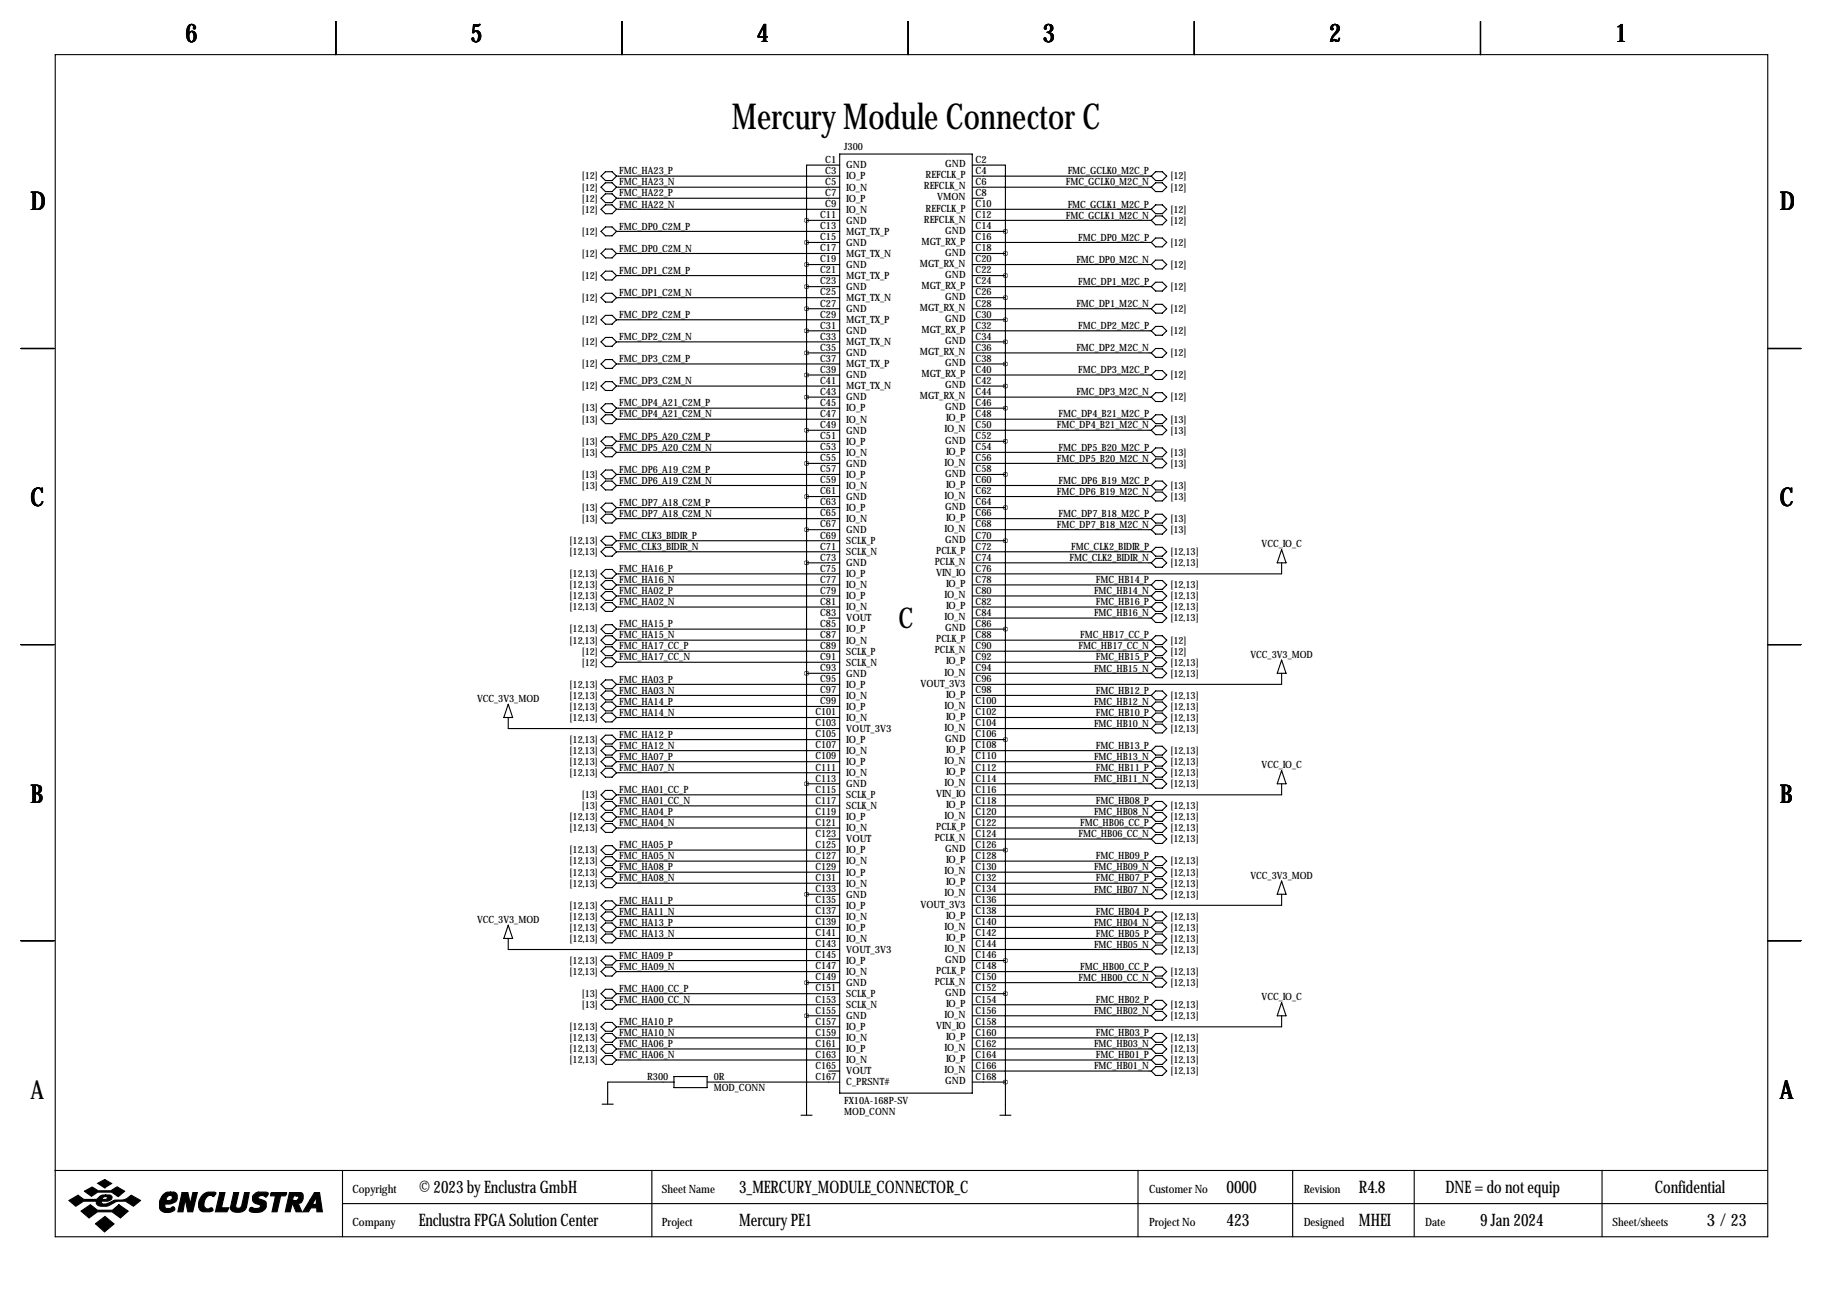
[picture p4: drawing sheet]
<svg xmlns="http://www.w3.org/2000/svg" width="419mm" height="297mm" viewBox="0 0 419 297" stroke-linecap="round" stroke-linejoin="round" font-family="sans-serif">
<defs><g id="words">
<text font-size="8.2" x="168.2" y="29.6">Mercury Module Connector C</text>
<text font-size="6.6" x="206.6" y="144.3">C</text>
<g font-size="5.9">
<text x="42.7" y="9.8">6</text>
<text x="108.2" y="9.8">5</text>
<text x="174" y="9.8">4</text>
<text x="239.8" y="9.8">3</text>
<text x="305.6" y="9.8">2</text>
<text x="371.3" y="9.8">1</text>
<text x="7" y="48.4">D</text>
<text x="409.2" y="48.4">D</text>
<text x="7" y="116.4">C</text>
<text x="409.2" y="116.4">C</text>
<text x="7" y="184.5">B</text>
<text x="409.2" y="184.5">B</text>
<text x="7" y="252.6">A</text>
<text x="409.2" y="252.6">A</text>
</g>
<g font-size="4">
<text x="96.3" y="274.2">© 2023 by Enclustra GmbH</text>
<text x="169.9" y="274.2">3_MERCURY_MODULE_CONNECTOR_C</text>
<text x="281.9" y="274.2">0000</text>
<text x="312.4" y="274.2">R4.8</text>
<text x="332.3" y="274.2">DNE = do not equip</text>
<text x="380.4" y="274.2">Confidential</text>
<text x="96.3" y="281.8">Enclustra FPGA Solution Center</text>
<text x="169.9" y="281.8">Mercury PE1</text>
<text x="281.9" y="281.8">423</text>
<text x="312.4" y="281.8">MHEI</text>
<text x="340.3" y="281.8">9 Jan 2024</text>
<text x="392.4" y="281.8">3 /23</text>
</g>
<g font-size="2.6">
<text x="81" y="274.2">Copyright</text>
<text x="152.1" y="274.2">Sheet Name</text>
<text x="264.2" y="274.2">Customer No</text>
<text x="299.7" y="274.2">Revision</text>
<text x="81" y="281.8">Company</text>
<text x="152.1" y="281.8">Project</text>
<text x="264.2" y="281.8">Project No</text>
<text x="299.7" y="281.8">Designed</text>
<text x="327.7" y="281.8">Date</text>
<text x="370.7" y="281.8">Sheet/sheets</text>
</g>
<g font-size="2.3">
<text x="194.1" y="34.4">J300</text>
<text x="133.8" y="41.3">[12]</text>
<text x="142.3" y="40.1">FMC_HA23_P</text>
<text x="189.7" y="37.5">C1</text>
<text x="189.7" y="40">C3</text>
<text x="194.6" y="38.7">GND</text>
<text x="194.6" y="41.3">IO_P</text>
<text x="212.8" y="41">REFCLK_P</text>
<text x="217.3" y="38.5">GND</text>
<text x="224.3" y="37.5">C2</text>
<text x="224.3" y="40">C4</text>
<text x="245.5" y="40.1">FMC_GCLK0_M2C_P</text>
<text x="269.1" y="41.3">[12]</text>
<text x="133.8" y="46.3">[12]</text>
<text x="133.8" y="43.8">[12]</text>
<text x="142.3" y="45.2">FMC_HA22_P</text>
<text x="142.3" y="47.7">FMC_HA22_N</text>
<text x="142.3" y="42.6">FMC_HA23_N</text>
<text x="189.7" y="42.5">C5</text>
<text x="189.7" y="45.1">C7</text>
<text x="189.7" y="47.6">C9</text>
<text x="194.6" y="43.8">IO_N</text>
<text x="194.6" y="46.3">IO_P</text>
<text x="212.4" y="43.5">REFCLK_N</text>
<text x="215.4" y="46.1">VMON</text>
<text x="224.3" y="42.5">C6</text>
<text x="224.3" y="45.1">C8</text>
<text x="224.3" y="47.6">C10</text>
<text x="245.1" y="42.6">FMC_GCLK0_M2C_N</text>
<text x="245.5" y="47.7">FMC_GCLK1_M2C_P</text>
<text x="269.1" y="43.8">[12]</text>
<text x="133.8" y="54">[12]</text>
<text x="133.8" y="48.9">[12]</text>
<text x="142.3" y="52.8">FMC_DP0_C2M_P</text>
<text x="188.6" y="50.2">C11</text>
<text x="188.6" y="52.7">C13</text>
<text x="194.6" y="48.9">IO_N</text>
<text x="194.6" y="51.4">GND</text>
<text x="194.6" y="54">MGT_TX_P</text>
<text x="212.4" y="51.2">REFCLK_N</text>
<text x="212.8" y="48.6">REFCLK_P</text>
<text x="217.3" y="53.7">GND</text>
<text x="224.3" y="50.2">C12</text>
<text x="224.3" y="52.7">C14</text>
<text x="245.1" y="50.3">FMC_GCLK1_M2C_N</text>
<text x="269.1" y="48.9">[12]</text>
<text x="269.1" y="51.4">[12]</text>
<text x="133.8" y="59">[12]</text>
<text x="142.3" y="57.9">FMC_DP0_C2M_N</text>
<text x="188.6" y="55.2">C15</text>
<text x="188.6" y="57.8">C17</text>
<text x="194.6" y="56.5">GND</text>
<text x="194.6" y="59">MGT_TX_N</text>
<text x="211.8" y="56.2">MGT_RX_P</text>
<text x="217.3" y="58.8">GND</text>
<text x="224.3" y="55.2">C16</text>
<text x="224.3" y="57.8">C18</text>
<text x="247.9" y="55.3">FMC_DP0_M2C_P</text>
<text x="269.1" y="56.5">[12]</text>
<text x="133.8" y="64.1">[12]</text>
<text x="142.3" y="63">FMC_DP1_C2M_P</text>
<text x="188.6" y="60.3">C19</text>
<text x="188.6" y="62.9">C21</text>
<text x="188.6" y="65.4">C23</text>
<text x="194.6" y="61.6">GND</text>
<text x="194.6" y="64.1">MGT_TX_P</text>
<text x="211.5" y="61.3">MGT_RX_N</text>
<text x="217.3" y="63.9">GND</text>
<text x="224.3" y="60.3">C20</text>
<text x="224.3" y="62.9">C22</text>
<text x="224.3" y="65.4">C24</text>
<text x="247.4" y="60.4">FMC_DP0_M2C_N</text>
<text x="247.9" y="65.5">FMC_DP1_M2C_P</text>
<text x="269.1" y="61.6">[12]</text>
<text x="133.8" y="69.2">[12]</text>
<text x="142.3" y="68">FMC_DP1_C2M_N</text>
<text x="188.6" y="67.9">C25</text>
<text x="188.6" y="70.5">C27</text>
<text x="194.6" y="66.7">GND</text>
<text x="194.6" y="69.2">MGT_TX_N</text>
<text x="194.6" y="71.7">GND</text>
<text x="211.5" y="71.5">MGT_RX_N</text>
<text x="211.8" y="66.4">MGT_RX_P</text>
<text x="217.3" y="68.9">GND</text>
<text x="224.3" y="67.9">C26</text>
<text x="224.3" y="70.5">C28</text>
<text x="247.4" y="70.6">FMC_DP1_M2C_N</text>
<text x="269.1" y="71.7">[12]</text>
<text x="269.1" y="66.7">[12]</text>
<text x="133.8" y="74.3">[12]</text>
<text x="142.3" y="73.1">FMC_DP2_C2M_P</text>
<text x="188.6" y="73">C29</text>
<text x="188.6" y="75.6">C31</text>
<text x="194.6" y="74.3">MGT_TX_P</text>
<text x="194.6" y="76.8">GND</text>
<text x="211.8" y="76.6">MGT_RX_P</text>
<text x="217.3" y="74">GND</text>
<text x="224.3" y="73">C30</text>
<text x="224.3" y="75.6">C32</text>
<text x="247.9" y="75.7">FMC_DP2_M2C_P</text>
<text x="269.1" y="76.8">[12]</text>
<text x="133.8" y="79.4">[12]</text>
<text x="142.3" y="78.2">FMC_DP2_C2M_N</text>
<text x="142.3" y="83.3">FMC_DP3_C2M_P</text>
<text x="188.6" y="78.1">C33</text>
<text x="188.6" y="80.6">C35</text>
<text x="188.6" y="83.2">C37</text>
<text x="194.6" y="79.4">MGT_TX_N</text>
<text x="194.6" y="81.9">GND</text>
<text x="211.5" y="81.6">MGT_RX_N</text>
<text x="217.3" y="79.1">GND</text>
<text x="224.3" y="78.1">C34</text>
<text x="224.3" y="80.6">C36</text>
<text x="224.3" y="83.2">C38</text>
<text x="247.4" y="80.7">FMC_DP2_M2C_N</text>
<text x="269.1" y="81.9">[12]</text>
<text x="133.8" y="84.4">[12]</text>
<text x="133.8" y="89.5">[12]</text>
<text x="142.3" y="88.4">FMC_DP3_C2M_N</text>
<text x="188.6" y="85.7">C39</text>
<text x="188.6" y="88.3">C41</text>
<text x="194.6" y="84.4">MGT_TX_P</text>
<text x="194.6" y="87">GND</text>
<text x="194.6" y="89.5">MGT_TX_N</text>
<text x="211.8" y="86.7">MGT_RX_P</text>
<text x="217.3" y="84.2">GND</text>
<text x="217.3" y="89.3">GND</text>
<text x="224.3" y="85.7">C40</text>
<text x="224.3" y="88.3">C42</text>
<text x="247.9" y="85.8">FMC_DP3_M2C_P</text>
<text x="269.1" y="87">[12]</text>
<text x="133.8" y="94.6">[13]</text>
<text x="142.3" y="93.4">FMC_DP4_A21_C2M_P</text>
<text x="142.3" y="96">FMC_DP4_A21_C2M_N</text>
<text x="188.6" y="90.8">C43</text>
<text x="188.6" y="93.3">C45</text>
<text x="188.6" y="95.9">C47</text>
<text x="194.6" y="92.1">GND</text>
<text x="194.6" y="94.6">IO_P</text>
<text x="211.5" y="91.8">MGT_RX_N</text>
<text x="217.3" y="94.3">GND</text>
<text x="224.3" y="90.8">C44</text>
<text x="224.3" y="93.3">C46</text>
<text x="224.3" y="95.9">C48</text>
<text x="243.4" y="96">FMC_DP4_B21_M2C_P</text>
<text x="247.4" y="90.9">FMC_DP3_M2C_N</text>
<text x="269.1" y="92.1">[12]</text>
<text x="133.8" y="97.1">[13]</text>
<text x="142.3" y="101.1">FMC_DP5_A20_C2M_P</text>
<text x="188.6" y="98.4">C49</text>
<text x="188.6" y="101">C51</text>
<text x="194.6" y="97.1">IO_N</text>
<text x="194.6" y="99.7">GND</text>
<text x="217.2" y="99.4">IO_N</text>
<text x="217.3" y="102">GND</text>
<text x="217.5" y="96.9">IO_P</text>
<text x="224.3" y="98.4">C50</text>
<text x="224.3" y="101">C52</text>
<text x="243" y="98.5">FMC_DP4_B21_M2C_N</text>
<text x="269.1" y="97.1">[13]</text>
<text x="269.1" y="99.7">[13]</text>
<text x="133.8" y="102.2">[13]</text>
<text x="133.8" y="104.8">[13]</text>
<text x="142.3" y="103.6">FMC_DP5_A20_C2M_N</text>
<text x="188.6" y="103.5">C53</text>
<text x="188.6" y="106">C55</text>
<text x="194.6" y="102.2">IO_P</text>
<text x="194.6" y="104.8">IO_N</text>
<text x="194.6" y="107.3">GND</text>
<text x="217.2" y="107">IO_N</text>
<text x="217.5" y="104.5">IO_P</text>
<text x="224.3" y="103.5">C54</text>
<text x="224.3" y="106">C56</text>
<text x="243" y="106.1">FMC_DP5_B20_M2C_N</text>
<text x="243.4" y="103.6">FMC_DP5_B20_M2C_P</text>
<text x="269.1" y="104.8">[13]</text>
<text x="269.1" y="107.3">[13]</text>
<text x="133.8" y="109.8">[13]</text>
<text x="133.8" y="112.4">[13]</text>
<text x="142.3" y="108.7">FMC_DP6_A19_C2M_P</text>
<text x="142.3" y="111.2">FMC_DP6_A19_C2M_N</text>
<text x="188.6" y="108.6">C57</text>
<text x="188.6" y="111.1">C59</text>
<text x="188.6" y="113.7">C61</text>
<text x="194.6" y="109.8">IO_P</text>
<text x="194.6" y="112.4">IO_N</text>
<text x="217.3" y="109.6">GND</text>
<text x="217.5" y="112.1">IO_P</text>
<text x="224.3" y="108.6">C58</text>
<text x="224.3" y="111.1">C60</text>
<text x="224.3" y="113.7">C62</text>
<text x="243" y="113.8">FMC_DP6_B19_M2C_N</text>
<text x="243.4" y="111.2">FMC_DP6_B19_M2C_P</text>
<text x="269.1" y="112.4">[13]</text>
<text x="133.8" y="117.5">[13]</text>
<text x="142.3" y="116.3">FMC_DP7_A18_C2M_P</text>
<text x="142.3" y="118.8">FMC_DP7_A18_C2M_N</text>
<text x="188.6" y="116.2">C63</text>
<text x="188.6" y="118.7">C65</text>
<text x="194.6" y="114.9">GND</text>
<text x="194.6" y="117.5">IO_P</text>
<text x="217.2" y="114.7">IO_N</text>
<text x="217.3" y="117.2">GND</text>
<text x="217.5" y="119.7">IO_P</text>
<text x="224.3" y="116.2">C64</text>
<text x="224.3" y="118.7">C66</text>
<text x="243.4" y="118.8">FMC_DP7_B18_M2C_P</text>
<text x="269.1" y="114.9">[13]</text>
<text x="131" y="125.1">[12,13]</text>
<text x="133.8" y="120">[13]</text>
<text x="142.3" y="123.9">FMC_CLK3_BIDIR_P</text>
<text x="188.6" y="121.3">C67</text>
<text x="188.6" y="123.8">C69</text>
<text x="194.6" y="120">IO_N</text>
<text x="194.6" y="122.5">GND</text>
<text x="194.6" y="125.1">SCLK_P</text>
<text x="217.2" y="122.3">IO_N</text>
<text x="217.3" y="124.8">GND</text>
<text x="224.3" y="121.3">C68</text>
<text x="224.3" y="123.8">C70</text>
<text x="243" y="121.4">FMC_DP7_B18_M2C_N</text>
<text x="269.1" y="120">[13]</text>
<text x="269.1" y="122.5">[13]</text>
<text x="290" y="125.8">VCC_IO_C</text>
<text x="131" y="127.6">[12,13]</text>
<text x="142.3" y="126.5">FMC_CLK3_BIDIR_N</text>
<text x="142.3" y="131.5">FMC_HA16_P</text>
<text x="188.6" y="126.4">C71</text>
<text x="188.6" y="128.9">C73</text>
<text x="188.6" y="131.4">C75</text>
<text x="194.6" y="127.6">SCLK_N</text>
<text x="194.6" y="130.2">GND</text>
<text x="214.9" y="129.9">PCLK_N</text>
<text x="215.2" y="127.4">PCLK_P</text>
<text x="224.3" y="126.4">C72</text>
<text x="224.3" y="128.9">C74</text>
<text x="224.3" y="131.4">C76</text>
<text x="245.9" y="129">FMC_CLK2_BIDIR_N</text>
<text x="246.3" y="126.5">FMC_CLK2_BIDIR_P</text>
<text x="269.1" y="127.6">[12,13]</text>
<text x="269.1" y="130.2">[12,13]</text>
<text x="131" y="132.7">[12,13]</text>
<text x="131" y="135.2">[12,13]</text>
<text x="131" y="137.8">[12,13]</text>
<text x="142.3" y="134.1">FMC_HA16_N</text>
<text x="142.3" y="136.6">FMC_HA02_P</text>
<text x="188.6" y="134">C77</text>
<text x="188.6" y="136.5">C79</text>
<text x="194.6" y="132.7">IO_P</text>
<text x="194.6" y="135.2">IO_N</text>
<text x="194.6" y="137.8">IO_P</text>
<text x="215.2" y="132.4">VIN_IO</text>
<text x="217.2" y="137.5">IO_N</text>
<text x="217.5" y="135">IO_P</text>
<text x="224.3" y="134">C78</text>
<text x="224.3" y="136.5">C80</text>
<text x="251.5" y="136.6">FMC_HB14_N</text>
<text x="251.9" y="134.1">FMC_HB14_P</text>
<text x="269.1" y="135.2">[12,13]</text>
<text x="269.1" y="137.8">[12,13]</text>
<text x="131" y="140.3">[12,13]</text>
<text x="142.3" y="139.2">FMC_HA02_N</text>
<text x="188.6" y="139.1">C81</text>
<text x="188.6" y="141.6">C83</text>
<text x="194.6" y="140.3">IO_N</text>
<text x="194.6" y="142.9">VOUT</text>
<text x="217.2" y="142.6">IO_N</text>
<text x="217.5" y="140.1">IO_P</text>
<text x="224.3" y="139.1">C82</text>
<text x="224.3" y="141.6">C84</text>
<text x="251.5" y="141.7">FMC_HB16_N</text>
<text x="251.9" y="139.2">FMC_HB16_P</text>
<text x="269.1" y="140.3">[12,13]</text>
<text x="269.1" y="142.9">[12,13]</text>
<text x="131" y="145.4">[12,13]</text>
<text x="131" y="147.9">[12,13]</text>
<text x="142.3" y="144.2">FMC_HA15_P</text>
<text x="142.3" y="146.8">FMC_HA15_N</text>
<text x="142.3" y="149.3">FMC_HA17_CC_P</text>
<text x="188.6" y="144.1">C85</text>
<text x="188.6" y="146.7">C87</text>
<text x="188.6" y="149.2">C89</text>
<text x="194.6" y="145.4">IO_P</text>
<text x="194.6" y="147.9">IO_N</text>
<text x="215.2" y="147.7">PCLK_P</text>
<text x="217.3" y="145.1">GND</text>
<text x="224.3" y="144.1">C86</text>
<text x="224.3" y="146.7">C88</text>
<text x="224.3" y="149.2">C90</text>
<text x="248" y="149.3">FMC_HB17_CC_N</text>
<text x="248.4" y="146.8">FMC_HB17_CC_P</text>
<text x="269.1" y="147.9">[12]</text>
<text x="133.8" y="150.5">[12]</text>
<text x="133.8" y="153">[12]</text>
<text x="142.3" y="151.9">FMC_HA17_CC_N</text>
<text x="188.6" y="151.8">C91</text>
<text x="188.6" y="154.3">C93</text>
<text x="194.6" y="150.5">SCLK_P</text>
<text x="194.6" y="153">SCLK_N</text>
<text x="194.6" y="155.6">GND</text>
<text x="214.9" y="150.2">PCLK_N</text>
<text x="217.2" y="155.3">IO_N</text>
<text x="217.5" y="152.8">IO_P</text>
<text x="224.3" y="151.8">C92</text>
<text x="224.3" y="154.3">C94</text>
<text x="251.5" y="154.4">FMC_HB15_N</text>
<text x="251.9" y="151.9">FMC_HB15_P</text>
<text x="269.1" y="153">[12,13]</text>
<text x="269.1" y="155.6">[12,13]</text>
<text x="269.1" y="150.5">[12]</text>
<text x="287.5" y="151.2">VCC_3V3_MOD</text>
<text x="109.7" y="161.4">VCC_3V3_MOD</text>
<text x="131" y="158.1">[12,13]</text>
<text x="131" y="160.6">[12,13]</text>
<text x="142.3" y="156.9">FMC_HA03_P</text>
<text x="142.3" y="159.5">FMC_HA03_N</text>
<text x="188.6" y="156.8">C95</text>
<text x="188.6" y="159.4">C97</text>
<text x="188.6" y="161.9">C99</text>
<text x="194.6" y="158.1">IO_P</text>
<text x="194.6" y="160.6">IO_N</text>
<text x="211.6" y="157.8">VOUT_3V3</text>
<text x="217.5" y="160.4">IO_P</text>
<text x="224.3" y="156.8">C96</text>
<text x="224.3" y="159.4">C98</text>
<text x="224.3" y="161.9">C100</text>
<text x="251.9" y="159.5">FMC_HB12_P</text>
<text x="269.1" y="160.6">[12,13]</text>
<text x="131" y="163.2">[12,13]</text>
<text x="131" y="165.7">[12,13]</text>
<text x="142.3" y="162">FMC_HA14_P</text>
<text x="142.3" y="164.6">FMC_HA14_N</text>
<text x="187.5" y="164.5">C101</text>
<text x="187.5" y="167">C103</text>
<text x="194.6" y="163.2">IO_P</text>
<text x="194.6" y="165.7">IO_N</text>
<text x="217.2" y="162.9">IO_N</text>
<text x="217.5" y="165.5">IO_P</text>
<text x="224.3" y="164.5">C102</text>
<text x="224.3" y="167">C104</text>
<text x="251.5" y="162">FMC_HB12_N</text>
<text x="251.5" y="167.1">FMC_HB10_N</text>
<text x="251.9" y="164.6">FMC_HB10_P</text>
<text x="269.1" y="163.2">[12,13]</text>
<text x="269.1" y="165.7">[12,13]</text>
<text x="131" y="170.8">[12,13]</text>
<text x="131" y="173.3">[12,13]</text>
<text x="142.3" y="169.6">FMC_HA12_P</text>
<text x="142.3" y="172.2">FMC_HA12_N</text>
<text x="187.5" y="169.5">C105</text>
<text x="187.5" y="172.1">C107</text>
<text x="194.6" y="168.3">VOUT_3V3</text>
<text x="194.6" y="170.8">IO_P</text>
<text x="194.6" y="173.3">IO_N</text>
<text x="217.2" y="168">IO_N</text>
<text x="217.3" y="170.5">GND</text>
<text x="217.5" y="173.1">IO_P</text>
<text x="224.3" y="169.5">C106</text>
<text x="224.3" y="172.1">C108</text>
<text x="251.9" y="172.2">FMC_HB13_P</text>
<text x="269.1" y="173.3">[12,13]</text>
<text x="269.1" y="168.3">[12,13]</text>
<text x="131" y="175.9">[12,13]</text>
<text x="131" y="178.4">[12,13]</text>
<text x="142.3" y="174.7">FMC_HA07_P</text>
<text x="142.3" y="177.3">FMC_HA07_N</text>
<text x="187.5" y="174.6">C109</text>
<text x="187.5" y="177.2">C111</text>
<text x="187.5" y="179.7">C113</text>
<text x="194.6" y="175.9">IO_P</text>
<text x="194.6" y="178.4">IO_N</text>
<text x="217.2" y="175.6">IO_N</text>
<text x="217.5" y="178.2">IO_P</text>
<text x="224.3" y="174.6">C110</text>
<text x="224.3" y="177.2">C112</text>
<text x="224.3" y="179.7">C114</text>
<text x="251.5" y="174.7">FMC_HB13_N</text>
<text x="251.5" y="179.8">FMC_HB11_N</text>
<text x="251.9" y="177.3">FMC_HB11_P</text>
<text x="269.1" y="175.9">[12,13]</text>
<text x="269.1" y="178.4">[12,13]</text>
<text x="290" y="176.6">VCC_IO_C</text>
<text x="133.8" y="183.5">[13]</text>
<text x="142.3" y="182.3">FMC_HA01_CC_P</text>
<text x="142.3" y="184.9">FMC_HA01_CC_N</text>
<text x="187.5" y="182.2">C115</text>
<text x="187.5" y="184.8">C117</text>
<text x="194.6" y="181">GND</text>
<text x="194.6" y="183.5">SCLK_P</text>
<text x="215.2" y="183.2">VIN_IO</text>
<text x="217.2" y="180.7">IO_N</text>
<text x="217.5" y="185.8">IO_P</text>
<text x="224.3" y="182.2">C116</text>
<text x="224.3" y="184.8">C118</text>
<text x="251.9" y="184.9">FMC_HB08_P</text>
<text x="269.1" y="181">[12,13]</text>
<text x="131" y="188.6">[12,13]</text>
<text x="131" y="191.1">[12,13]</text>
<text x="133.8" y="186">[13]</text>
<text x="142.3" y="187.4">FMC_HA04_P</text>
<text x="142.3" y="190">FMC_HA04_N</text>
<text x="187.5" y="187.3">C119</text>
<text x="187.5" y="189.9">C121</text>
<text x="194.6" y="186">SCLK_N</text>
<text x="194.6" y="188.6">IO_P</text>
<text x="194.6" y="191.1">IO_N</text>
<text x="215.2" y="190.9">PCLK_P</text>
<text x="217.2" y="188.3">IO_N</text>
<text x="224.3" y="187.3">C120</text>
<text x="224.3" y="189.9">C122</text>
<text x="248.4" y="190">FMC_HB06_CC_P</text>
<text x="251.5" y="187.4">FMC_HB08_N</text>
<text x="269.1" y="191.1">[12,13]</text>
<text x="269.1" y="186">[12,13]</text>
<text x="269.1" y="188.6">[12,13]</text>
<text x="131" y="196.2">[12,13]</text>
<text x="142.3" y="195">FMC_HA05_P</text>
<text x="142.3" y="197.6">FMC_HA05_N</text>
<text x="187.5" y="192.4">C123</text>
<text x="187.5" y="194.9">C125</text>
<text x="187.5" y="197.5">C127</text>
<text x="194.6" y="193.7">VOUT</text>
<text x="194.6" y="196.2">IO_P</text>
<text x="214.9" y="193.4">PCLK_N</text>
<text x="217.3" y="195.9">GND</text>
<text x="224.3" y="192.4">C124</text>
<text x="224.3" y="194.9">C126</text>
<text x="224.3" y="197.5">C128</text>
<text x="248" y="192.5">FMC_HB06_CC_N</text>
<text x="251.9" y="197.6">FMC_HB09_P</text>
<text x="269.1" y="193.7">[12,13]</text>
<text x="131" y="201.3">[12,13]</text>
<text x="131" y="203.8">[12,13]</text>
<text x="131" y="198.7">[12,13]</text>
<text x="142.3" y="200.1">FMC_HA08_P</text>
<text x="142.3" y="202.7">FMC_HA08_N</text>
<text x="187.5" y="200">C129</text>
<text x="187.5" y="202.6">C131</text>
<text x="194.6" y="198.7">IO_N</text>
<text x="194.6" y="201.3">IO_P</text>
<text x="194.6" y="203.8">IO_N</text>
<text x="217.2" y="201">IO_N</text>
<text x="217.5" y="198.5">IO_P</text>
<text x="217.5" y="203.6">IO_P</text>
<text x="224.3" y="200">C130</text>
<text x="224.3" y="202.6">C132</text>
<text x="251.5" y="200.1">FMC_HB09_N</text>
<text x="251.9" y="202.7">FMC_HB07_P</text>
<text x="269.1" y="198.7">[12,13]</text>
<text x="269.1" y="201.3">[12,13]</text>
<text x="269.1" y="203.8">[12,13]</text>
<text x="287.5" y="202">VCC_3V3_MOD</text>
<text x="131" y="208.9">[12,13]</text>
<text x="142.3" y="207.7">FMC_HA11_P</text>
<text x="187.5" y="205.1">C133</text>
<text x="187.5" y="207.6">C135</text>
<text x="194.6" y="206.4">GND</text>
<text x="194.6" y="208.9">IO_P</text>
<text x="211.6" y="208.6">VOUT_3V3</text>
<text x="217.2" y="206.1">IO_N</text>
<text x="224.3" y="205.1">C134</text>
<text x="224.3" y="207.6">C136</text>
<text x="251.5" y="205.2">FMC_HB07_N</text>
<text x="269.1" y="206.4">[12,13]</text>
<text x="109.7" y="212.2">VCC_3V3_MOD</text>
<text x="131" y="214">[12,13]</text>
<text x="131" y="211.4">[12,13]</text>
<text x="142.3" y="212.8">FMC_HA13_P</text>
<text x="142.3" y="215.4">FMC_HA13_N</text>
<text x="142.3" y="210.3">FMC_HA11_N</text>
<text x="187.5" y="210.2">C137</text>
<text x="187.5" y="212.7">C139</text>
<text x="187.5" y="215.3">C141</text>
<text x="194.6" y="211.4">IO_N</text>
<text x="194.6" y="214">IO_P</text>
<text x="217.2" y="213.7">IO_N</text>
<text x="217.5" y="211.2">IO_P</text>
<text x="224.3" y="210.2">C138</text>
<text x="224.3" y="212.7">C140</text>
<text x="224.3" y="215.3">C142</text>
<text x="251.5" y="212.8">FMC_HB04_N</text>
<text x="251.9" y="215.4">FMC_HB05_P</text>
<text x="251.9" y="210.3">FMC_HB04_P</text>
<text x="269.1" y="211.4">[12,13]</text>
<text x="269.1" y="214">[12,13]</text>
<text x="131" y="216.5">[12,13]</text>
<text x="131" y="221.6">[12,13]</text>
<text x="142.3" y="220.4">FMC_HA09_P</text>
<text x="187.5" y="217.8">C143</text>
<text x="187.5" y="220.3">C145</text>
<text x="194.6" y="216.5">IO_N</text>
<text x="194.6" y="219.1">VOUT_3V3</text>
<text x="194.6" y="221.6">IO_P</text>
<text x="217.2" y="218.8">IO_N</text>
<text x="217.3" y="221.3">GND</text>
<text x="217.5" y="216.3">IO_P</text>
<text x="224.3" y="217.8">C144</text>
<text x="224.3" y="220.3">C146</text>
<text x="251.5" y="217.9">FMC_HB05_N</text>
<text x="269.1" y="216.5">[12,13]</text>
<text x="269.1" y="219.1">[12,13]</text>
<text x="131" y="224.1">[12,13]</text>
<text x="142.3" y="223">FMC_HA09_N</text>
<text x="187.5" y="222.9">C147</text>
<text x="187.5" y="225.4">C149</text>
<text x="187.5" y="228">C151</text>
<text x="194.6" y="224.1">IO_N</text>
<text x="194.6" y="226.7">GND</text>
<text x="214.9" y="226.4">PCLK_N</text>
<text x="215.2" y="223.9">PCLK_P</text>
<text x="224.3" y="222.9">C148</text>
<text x="224.3" y="225.4">C150</text>
<text x="224.3" y="228">C152</text>
<text x="248" y="225.5">FMC_HB00_CC_N</text>
<text x="248.4" y="223">FMC_HB00_CC_P</text>
<text x="269.1" y="224.1">[12,13]</text>
<text x="269.1" y="226.7">[12,13]</text>
<text x="133.8" y="229.2">[13]</text>
<text x="133.8" y="231.8">[13]</text>
<text x="142.3" y="228.1">FMC_HA00_CC_P</text>
<text x="142.3" y="230.6">FMC_HA00_CC_N</text>
<text x="187.5" y="230.5">C153</text>
<text x="187.5" y="233">C155</text>
<text x="194.6" y="229.2">SCLK_P</text>
<text x="194.6" y="231.8">SCLK_N</text>
<text x="217.3" y="229">GND</text>
<text x="217.5" y="231.5">IO_P</text>
<text x="224.3" y="230.5">C154</text>
<text x="224.3" y="233">C156</text>
<text x="251.5" y="233.1">FMC_HB02_N</text>
<text x="251.9" y="230.6">FMC_HB02_P</text>
<text x="269.1" y="231.8">[12,13]</text>
<text x="290" y="230">VCC_IO_C</text>
<text x="131" y="236.8">[12,13]</text>
<text x="131" y="239.4">[12,13]</text>
<text x="142.3" y="235.7">FMC_HA10_P</text>
<text x="142.3" y="238.2">FMC_HA10_N</text>
<text x="187.5" y="235.6">C157</text>
<text x="187.5" y="238.1">C159</text>
<text x="194.6" y="234.3">GND</text>
<text x="194.6" y="236.8">IO_P</text>
<text x="194.6" y="239.4">IO_N</text>
<text x="215.2" y="236.6">VIN_IO</text>
<text x="217.2" y="234">IO_N</text>
<text x="217.5" y="239.1">IO_P</text>
<text x="224.3" y="235.6">C158</text>
<text x="224.3" y="238.1">C160</text>
<text x="251.9" y="238.2">FMC_HB03_P</text>
<text x="269.1" y="239.4">[12,13]</text>
<text x="269.1" y="234.3">[12,13]</text>
<text x="131" y="241.9">[12,13]</text>
<text x="131" y="244.5">[12,13]</text>
<text x="142.3" y="240.8">FMC_HA06_P</text>
<text x="142.3" y="243.3">FMC_HA06_N</text>
<text x="187.5" y="240.7">C161</text>
<text x="187.5" y="243.2">C163</text>
<text x="187.5" y="245.7">C165</text>
<text x="194.6" y="241.9">IO_P</text>
<text x="194.6" y="244.5">IO_N</text>
<text x="217.2" y="241.7">IO_N</text>
<text x="217.5" y="244.2">IO_P</text>
<text x="224.3" y="240.7">C162</text>
<text x="224.3" y="243.2">C164</text>
<text x="224.3" y="245.7">C166</text>
<text x="251.5" y="240.8">FMC_HB03_N</text>
<text x="251.5" y="245.8">FMC_HB01_N</text>
<text x="251.9" y="243.3">FMC_HB01_P</text>
<text x="269.1" y="241.9">[12,13]</text>
<text x="269.1" y="244.5">[12,13]</text>
<text x="148.8" y="248.3">R300</text>
<text x="164.1" y="248.3">0R</text>
<text x="164.1" y="250.8">MOD_CONN</text>
<text x="187.5" y="248.3">C167</text>
<text x="194.6" y="247">VOUT</text>
<text x="194.6" y="249.5">C_PRSNT#</text>
<text x="217.2" y="246.7">IO_N</text>
<text x="217.3" y="249.3">GND</text>
<text x="224.3" y="248.3">C168</text>
<text x="269.1" y="247">[12,13]</text>
<text x="194.1" y="253.9">FX10A-168P-SV</text>
<text x="194.1" y="256.4">MOD_CONN</text>
</g>
</g></defs>
<g fill="none" stroke="#000" stroke-width=".25">
<path d="M12.7 12.6h393.7v271.7h-393.7zM77.2 4.9v7.7M143 4.9v7.7M208.8 4.9v7.7M274.6 4.9v7.7M340.4 4.9v7.7M193 38h-7.6v12.7M193 35.4h30.5v215.9h-30.5zM223.5 38h7.6v15.2M265.7 39.5h1.5l1 1-1 1h-1.5l-1-1zM138.2 53.2l1-1h1.5l1 1-1 1h-1.5zM138.2 58.3l1-1h1.5l1 1-1 1h-1.5z"/>
<path d="M138.2 40.5l1-1h1.5l1 1-1 1h-1.5zM138.2 43l1-1h1.5l1 1-1 1.1h-1.5zM138.2 48.1l1-1h1.5l1 1-1 1h-1.5zM138.2 45.6l1-1h1.5l1 1-1 1h-1.5zM141.7 40.5h51.3M141.7 43h51.3M141.7 45.6h51.3M141.7 48.1h51.3M141.7 53.2h51.3M141.7 58.3h51.3M185.4 50.7h7.6M185.4 55.7h7.6"/>
<path d="M185.4 50.7v205.7M223.5 40.5h41.2M223.5 43h41.2M223.5 45.6h2.6M223.5 48.1h41.2M223.5 50.7h41.2M223.5 53.2h7.6M223.5 55.7h41.2M223.5 58.3h7.6M231.1 53.2v203.2M265.7 42h1.5l1 1-1 1.1h-1.5l-1-1.1zM265.7 47.1h1.5l1 1-1 1h-1.5l-1-1z"/>
<path d="M265.7 49.6h1.5l1 1.1-1 1h-1.5l-1-1zM265.7 59.8h1.5l1 1-1 1h-1.5l-1-1zM265.7 54.7h1.5l1 1-1 1.1h-1.5l-1-1.1zM138.2 63.4l1-1.1h1.5l1 1.1-1 1h-1.5zM138.2 73.5l1-1h1.5l1 1-1 1h-1.5zM138.2 78.6l1-1h1.5l1 1-1 1h-1.5zM139.2 67.4h1.5l1 1-1 1.1h-1.5l-1-1.1zM141.7 63.4h51.3M141.7 68.4h51.3M141.7 73.5h51.3M141.7 78.6h51.3M185.4 60.8h7.6"/>
<path d="M185.4 65.9h7.6M185.4 71h7.6M185.4 76.1h7.6M223.5 60.8h41.2M223.5 63.4h7.6M223.5 65.9h41.2M223.5 68.4h7.6M223.5 71h41.2M223.5 73.5h7.6M223.5 76.1h41.2M223.5 78.6h7.6M265.7 75h1.5l1 1.1-1 1h-1.5l-1-1z"/>
<path d="M265.7 70h1.5l1 1-1 1h-1.5l-1-1zM265.7 64.9h1.5l1 1-1 1h-1.5l-1-1zM4.8 80.1h7.6M138.2 83.7l1-1h1.5l1 1-1 1h-1.5zM138.2 88.8l1-1.1h1.5l1 1.1-1 1h-1.5zM138.2 93.8l1-1h1.5l1 1-1 1.1h-1.5zM138.2 96.4l1-1h1.5l1 1-1 1h-1.5zM141.7 83.7h51.3M141.7 88.8h51.3M141.7 93.8h51.3M141.7 96.4h51.3M185.4 81.1h7.6"/>
<path d="M185.4 86.2h7.6M185.4 91.3h7.6M185.4 98.9h7.6M223.5 81.1h41.2M223.5 83.7h7.6M223.5 86.2h41.2M223.5 88.8h7.6M223.5 91.3h41.2M223.5 93.8h7.6M223.5 96.4h41.2M223.5 98.9h41.2M264.7 81.1l1-1h1.5l1 1-1 1.1h-1.5z"/>
<path d="M264.7 96.4l1-1h1.5l1 1-1 1h-1.5zM265.7 97.9h1.5l1 1-1 1h-1.5l-1-1zM265.7 90.3h1.5l1 1-1 1h-1.5l-1-1zM265.7 85.2h1.5l1 1-1 1h-1.5l-1-1zM406.4 80.1h7.6M138.2 101.5l1-1.1h1.5l1 1.1-1 1h-1.5zM138.2 109.1l1-1h1.5l1 1-1 1h-1.5zM138.2 111.6l1-1h1.5l1 1-1 1h-1.5zM138.2 116.7l1-1h1.5l1 1-1 1h-1.5zM138.2 119.2l1-1h1.5l1 1-1 1.1h-1.5zM139.2 103h1.5l1 1-1 1h-1.5l-1-1zM141.7 101.5h51.3"/>
<path d="M141.7 104h51.3M141.7 109.1h51.3M141.7 111.6h51.3M141.7 116.7h51.3M141.7 119.2h51.3M185.4 106.5h7.6M185.4 114.2h7.6M223.5 101.5h7.6M223.5 104h41.2M223.5 106.5h41.2M223.5 109.1h7.6M223.5 111.6h41.2"/>
<path d="M223.5 114.2h41.2M223.5 116.7h7.6M223.5 119.2h41.2M264.7 111.6l1-1h1.5l1 1-1 1h-1.5zM264.7 119.2l1-1h1.5l1 1-1 1.1h-1.5zM265.7 103h1.5l1 1-1 1h-1.5l-1-1zM265.7 105.5h1.5l1 1-1 1.1h-1.5l-1-1.1zM265.7 113.1h1.5l1 1.1-1 1h-1.5l-1-1zM138.2 124.3l1-1h1.5l1 1-1 1h-1.5zM138.2 126.9l1-1.1h1.5l1 1.1-1 1h-1.5zM138.2 131.9l1-1h1.5l1 1-1 1.1h-1.5zM138.2 134.5l1-1h1.5l1 1-1 1h-1.5z"/>
<path d="M138.2 137l1-1h1.5l1 1-1 1h-1.5zM138.2 139.6l1-1.1h1.5l1 1.1-1 1h-1.5zM141.7 124.3h51.3M141.7 126.9h51.3M141.7 131.9h51.3M141.7 134.5h51.3M141.7 137h51.3M141.7 139.6h51.3M185.4 121.8h7.6M185.4 129.4h7.6M223.5 121.8h41.2M223.5 124.3h7.6"/>
<path d="M223.5 126.9h41.2M223.5 129.4h41.2M223.5 134.5h41.2M223.5 137h41.2M223.5 139.6h41.2M264.7 126.9l1-1.1h1.5l1 1.1-1 1h-1.5zM264.7 134.5l1-1h1.5l1 1-1 1h-1.5zM264.7 137l1-1h1.5l1 1-1 1h-1.5zM264.7 139.6l1-1.1h1.5l1 1.1-1 1h-1.5zM264.7 129.4l1-1h1.5l1 1-1 1h-1.5zM265.7 120.8h1.5l1 1-1 1h-1.5l-1-1zM294.6 126.4l1.1 3h-2.1z"/>
<path d="M294.6 129.4v2.5h-71.1M4.8 148.2h7.6M138.2 147.2l1-1h1.5l1 1-1 1h-1.5zM138.2 144.6l1-1h1.5l1 1-1 1.1h-1.5zM138.2 149.7l1-1h1.5l1 1-1 1h-1.5zM138.2 152.3l1-1.1h1.5l1 1.1-1 1h-1.5zM138.2 157.3l1-1h1.5l1 1-1 1.1h-1.5zM138.2 159.9l1-1h1.5l1 1-1 1h-1.5zM141.7 144.6h51.3M141.7 147.2h51.3M141.7 149.7h51.3M141.7 152.3h51.3"/>
<path d="M141.7 157.3h51.3M141.7 159.9h51.3M185.4 154.8h7.6M190.5 142.1h2.5M223.5 142.1h41.2M223.5 144.6h7.6M223.5 147.2h41.2M223.5 149.7h41.2M223.5 152.3h41.2M223.5 154.8h41.2M223.5 159.9h41.2M264.7 149.7l1-1h1.5l1 1-1 1h-1.5z"/>
<path d="M264.7 152.3l1-1.1h1.5l1 1.1-1 1h-1.5zM264.7 159.9l1-1h1.5l1 1-1 1h-1.5zM264.7 142.1l1-1h1.5l1 1-1 1h-1.5zM264.7 154.8l1-1h1.5l1 1-1 1h-1.5zM265.7 146.2h1.5l1 1-1 1h-1.5l-1-1zM294.6 151.8l1.1 3h-2.1zM294.6 154.8v2.5h-71.1M406.4 148.2h7.6M116.8 161.9l1.1 3.1h-2.1zM116.8 165v2.5h76.2M138.2 162.4l1-1h1.5l1 1-1 1h-1.5zM138.2 165l1-1.1h1.5l1 1.1-1 1h-1.5z"/>
<path d="M138.2 170l1-1h1.5l1 1-1 1.1h-1.5zM138.2 172.6l1-1h1.5l1 1-1 1h-1.5zM138.2 175.1l1-1h1.5l1 1-1 1h-1.5zM138.2 177.7l1-1.1h1.5l1 1.1-1 1h-1.5zM141.7 162.4h51.3M141.7 165h51.3M141.7 170h51.3M141.7 172.6h51.3M141.7 175.1h51.3M141.7 177.7h51.3M223.5 162.4h41.2M223.5 165h41.2"/>
<path d="M223.5 167.5h41.2M223.5 170h7.6M223.5 172.6h41.2M223.5 175.1h41.2M223.5 177.7h41.2M264.7 162.4l1-1h1.5l1 1-1 1h-1.5zM264.7 165l1-1.1h1.5l1 1.1-1 1h-1.5zM264.7 172.6l1-1h1.5l1 1-1 1h-1.5zM264.7 175.1l1-1h1.5l1 1-1 1h-1.5zM264.7 177.7l1-1.1h1.5l1 1.1-1 1h-1.5zM264.7 167.5l1-1h1.5l1 1-1 1h-1.5zM294.6 177.2l1.1 3h-2.1z"/>
<path d="M138.2 185.3l1-1h1.5l1 1-1 1h-1.5zM138.2 195.4l1-1h1.5l1 1-1 1.1h-1.5zM138.2 198l1-1h1.5l1 1-1 1h-1.5zM138.2 187.8l1-1h1.5l1 1-1 1h-1.5zM138.2 190.4l1-1.1h1.5l1 1.1-1 1h-1.5zM139.2 181.7h1.5l1 1-1 1.1h-1.5l-1-1.1zM141.7 182.7h51.3M141.7 185.3h51.3M141.7 187.8h51.3M141.7 190.4h51.3M141.7 195.4h51.3M141.7 198h51.3"/>
<path d="M185.4 180.2h7.6M190.5 192.9h2.5M223.5 180.2h41.2M223.5 185.3h41.2M223.5 187.8h41.2M223.5 190.4h41.2M223.5 192.9h41.2M223.5 195.4h7.6M223.5 198h41.2M264.7 185.3l1-1h1.5l1 1-1 1h-1.5zM264.7 198l1-1h1.5l1 1-1 1h-1.5zM264.7 187.8l1-1h1.5l1 1-1 1h-1.5z"/>
<path d="M264.7 190.4l1-1.1h1.5l1 1.1-1 1h-1.5zM264.7 180.2l1-1h1.5l1 1-1 1h-1.5zM264.7 192.9l1-1h1.5l1 1-1 1h-1.5zM294.6 180.2v2.5h-71.1M4.8 216.3h7.6M116.8 212.7l1.1 3.1h-2.1zM116.8 215.8v2.5h76.2M138.2 213.2l1-1h1.5l1 1-1 1h-1.5zM138.2 215.8l1-1.1h1.5l1 1.1-1 1h-1.5zM138.2 208.1l1-1h1.5l1 1-1 1.1h-1.5zM138.2 210.7l1-1h1.5l1 1-1 1h-1.5zM138.2 200.5l1-1h1.5l1 1-1 1h-1.5z"/>
<path d="M138.2 203.1l1-1.1h1.5l1 1.1-1 1h-1.5zM141.7 200.5h51.3M141.7 203.1h51.3M141.7 208.1h51.3M141.7 210.7h51.3M141.7 213.2h51.3M141.7 215.8h51.3M185.4 205.6h7.6M223.5 200.5h41.2M223.5 203.1h41.2M223.5 205.6h41.2M223.5 210.7h41.2"/>
<path d="M223.5 213.2h41.2M223.5 215.8h41.2M223.5 218.3h41.2M264.7 213.2l1-1h1.5l1 1-1 1h-1.5zM264.7 215.8l1-1.1h1.5l1 1.1-1 1h-1.5zM264.7 210.7l1-1h1.5l1 1-1 1h-1.5zM264.7 200.5l1-1h1.5l1 1-1 1h-1.5zM264.7 203.1l1-1.1h1.5l1 1.1-1 1h-1.5zM264.7 205.6l1-1h1.5l1 1-1 1h-1.5zM265.7 217.3h1.5l1 1-1 1h-1.5l-1-1zM294.6 202.6l1.1 3h-2.1zM294.6 205.6v2.5h-71.1"/>
<path d="M406.4 216.3h7.6M138.2 236.1l1-1h1.5l1 1-1 1h-1.5zM138.2 238.6l1-1h1.5l1 1-1 1h-1.5zM138.2 220.8l1-1h1.5l1 1-1 1.1h-1.5zM138.2 223.4l1-1h1.5l1 1-1 1h-1.5zM138.2 228.5l1-1.1h1.5l1 1.1-1 1h-1.5zM138.2 231l1-1h1.5l1 1-1 1h-1.5zM141.7 220.8h51.3M141.7 223.4h51.3M141.7 228.5h51.3M141.7 231h51.3M141.7 236.1h51.3"/>
<path d="M141.7 238.6h51.3M185.4 225.9h7.6M185.4 233.5h7.6M223.5 220.8h7.6M223.5 223.4h41.2M223.5 225.9h41.2M223.5 228.5h7.6M223.5 231h41.2M223.5 233.5h41.2M223.5 238.6h41.2M264.7 238.6l1-1h1.5l1 1-1 1h-1.5zM264.7 223.4l1-1h1.5l1 1-1 1h-1.5z"/>
<path d="M264.7 231l1-1h1.5l1 1-1 1h-1.5zM264.7 225.9l1-1h1.5l1 1-1 1h-1.5zM265.7 232.5h1.5l1 1-1 1.1h-1.5l-1-1.1zM294.6 230.5l1.1 3h-2.1zM294.6 233.5v2.6h-71.1M138.2 241.2l1-1.1h1.5l1 1.1-1 1h-1.5zM138.2 243.7l1-1h1.5l1 1-1 1h-1.5zM138.4 253.9h2.6M141.7 241.2h51.3M141.7 243.7h51.3M154.9 248.8h-15.2v5.1M154.9 247.5h7.7v2.5h-7.7z"/>
<path d="M162.6 248.8h30.4M184.1 256.4h2.6M190.5 246.2h2.5M223.5 241.2h41.2M223.5 243.7h41.2M223.5 246.2h41.2M223.5 248.8h7.6M229.9 256.4h2.5M264.7 241.2l1-1.1h1.5l1 1.1-1 1h-1.5zM264.7 243.7l1-1h1.5l1 1-1 1h-1.5zM265.7 245.2h1.5l1 1-1 1.1h-1.5l-1-1.1zM12.6 269.1h393.7"/>
<path d="M78.7 269.1v15.2M78.7 276.7h327.6M149.9 269.1v15.2M261.6 269.1v15.2M297.2 269.1v15.2M325.1 269.1v15.2M368.3 269.1v15.2"/>
</g>
<g fill="#000" stroke="#000" stroke-width=".25">
<path d="M15.8 276l2.1-1.2 1.4 1h2.8l.3-.2a1.77 1.77 0 0 1 1.9-.9v.4l-.6 .2-.2 .5h.9l.3-.6-.4-.1v-.4h.9a.59 .59 0 0 1 .6 .7l-.2 .4-.8 .4h-1.4l-.1 .1 .1 .4a3.2 3.2 0 0 0 2.7-.7l.3-.1a4 4 0 0 0 3.8-1.1l2.1 1.2-1.6 1.3a4 4 0 0 0-5.5-.2 2.66 2.66 0 0 1-2.9-.2l-.1-.7h-3l-1.8 1.1zM19.4 273.9l1.8-1 1.4 .9h2.9l1.4-.9 1.8 1-1.5 1.2-1.5-1h-3.2l-1.5 .9zM22.5 272l1.6-.8 1.6 .9-1.6 1zM18.6 278.4l2.2-1.4 1.6 1.2h3.5l1.4-1.2 2.2 1.4-1.8 1.6-1.9-1.4h-3.4l-1.9 1.4zM37.4 274.7a1.75 1.75 0 0 1 1.8-.6v.7a.82 .82 0 0 0-.8 1.2h.6a.6 .6 0 0 0 .6-.5 .6 .6 0 0 0-.4-.7v-.7h.8l.5 .3a1.61 1.61 0 0 1 0 1.7 1.61 1.61 0 0 1-1.5 .7h-1v.9l.2 .1h.9l.7-.4 .4 .4a1.06 1.06 0 0 1-1.3 1 1.82 1.82 0 0 1-2.2-1.1 3.5 3.5 0 0 1 .7-3zM41.9 274.2h1.3l.5 2.6 .6-2.6h1.1l-1.1 4.4h-1.1l-.6-2.9-.5 2.9h-1.2zM46.7 274.6a2.78 2.78 0 0 1 2.9-.4l-.4 .9a1.32 1.32 0 0 0-2.1 .8l-.2 .8a.98 .98 0 0 0 1.1 1.2 .55 .55 0 0 1 .6-.2 .55 .55 0 0 1 .4 .6l-.7 .3-1.8-.1a1.79 1.79 0 0 1-.8-2.3zM50.5 274.2h1.2l-.8 3.5h1.7l-.4 .9h-2.7zM53.7 274.2h1.2l-.7 3.1a.73 .73 0 0 0 .7 .5 .73 .73 0 0 0 .7-.6l.6-3h1.1l-.7 3.4a2.28 2.28 0 0 1-3.6 .4v-.4zM58.3 274.7l.8-.6h2.1l.5 .2v.2l-.6 .7a.96 .96 0 0 0-1-.4 .96 .96 0 0 0-.8 .6l1.7 .8a1.71 1.71 0 0 1-.1 1.8 1.71 1.71 0 0 1-1.7 .8l-1.4-.2a.51 .51 0 0 1-.4-.7 .51 .51 0 0 1 .8-.2l1 .1a.52 .52 0 0 0 .6-.2 .52 .52 0 0 0-.2-.7 1.39 1.39 0 0 1-1.4-.6 1.39 1.39 0 0 1 .1-1.6zM62.2 274.4l.2-.2h3.5l-.1 .4-.3 .3h-1l-.8 3.7h-1.2l.8-3.7h-1.1zM66.5 274.2h1.7v.7h-.7l-.2 1.1h.9l.3-.3a.44 .44 0 0 0 .1-.5 .44 .44 0 0 0-.4-.3v-.7h1l.3 .2 .2 .3v.9a1.03 1.03 0 0 1-1.2 1l.9 2h-1.3l-.8-1.8h-.1l-.5 1.8h-1.1z"/>
<path d="M72.3 274.2h1.2l.6 4.4h-1.3v-.9h-1.3l-.6 .9h-1.3l1.7-2.7h1l-.4 .8 .2 .2h.4l.2-.2v-1.5l-.4 .7h-1zM21.9 281.3l2.2-1.6 2.1 1.7-2.2 1.8z"/>
</g>
<path d="M185.4 50.7a.05 .05 0 0 0 .1 0 .05 .05 0 0 0-.1 0zM185.4 55.7a.05 .05 0 0 0 .1 0 .05 .05 0 0 0-.1 0zM185.4 60.8a.05 .05 0 0 0 .1 0 .05 .05 0 0 0-.1 0zM185.4 65.9a.05 .05 0 0 0 .1 0 .05 .05 0 0 0-.1 0zM185.4 71a.05 .05 0 0 0 .1 0 .05 .05 0 0 0-.1 0zM185.4 76.1a.05 .05 0 0 0 .1 0 .05 .05 0 0 0-.1 0zM185.4 81.1a.05 .05 0 0 0 .1 0 .05 .05 0 0 0-.1 0zM185.4 86.2a.05 .05 0 0 0 .1 0 .05 .05 0 0 0-.1 0zM185.4 91.3a.05 .05 0 0 0 .1 0 .05 .05 0 0 0-.1 0zM185.4 98.9a.05 .05 0 0 0 .1 0 .05 .05 0 0 0-.1 0zM185.4 106.5a.05 .05 0 0 0 .1 0 .05 .05 0 0 0-.1 0zM185.4 114.2a.05 .05 0 0 0 .1 0 .05 .05 0 0 0-.1 0zM185.4 121.8a.05 .05 0 0 0 .1 0 .05 .05 0 0 0-.1 0zM185.4 129.4a.05 .05 0 0 0 .1 0 .05 .05 0 0 0-.1 0zM185.4 154.8a.05 .05 0 0 0 .1 0 .05 .05 0 0 0-.1 0zM185.4 180.2a.05 .05 0 0 0 .1 0 .05 .05 0 0 0-.1 0zM185.4 205.6a.05 .05 0 0 0 .1 0 .05 .05 0 0 0-.1 0zM185.4 225.9a.05 .05 0 0 0 .1 0 .05 .05 0 0 0-.1 0zM185.4 233.5a.05 .05 0 0 0 .1 0 .05 .05 0 0 0-.1 0zM231.1 248.8a.05 .05 0 0 0 .1 0 .05 .05 0 0 0-.1 0zM231.1 228.5a.05 .05 0 0 0 .1 0 .05 .05 0 0 0-.1 0zM231.1 220.8a.05 .05 0 0 0 .1 0 .05 .05 0 0 0-.1 0zM231.1 195.4a.05 .05 0 0 0 .1 0 .05 .05 0 0 0-.1 0zM231.1 170a.05 .05 0 0 0 .1 0 .05 .05 0 0 0-.1 0zM231.1 144.6a.05 .05 0 0 0 .1 0 .05 .05 0 0 0-.1 0zM231.1 124.3a.05 .05 0 0 0 .1 0 .05 .05 0 0 0-.1 0zM231.1 116.7a.05 .05 0 0 0 .1 0 .05 .05 0 0 0-.1 0zM231.1 109.1a.05 .05 0 0 0 .1 0 .05 .05 0 0 0-.1 0zM231.1 101.5a.05 .05 0 0 0 .1 0 .05 .05 0 0 0-.1 0zM231.1 93.8a.05 .05 0 0 0 .1 0 .05 .05 0 0 0-.1 0zM231.1 88.8a.05 .05 0 0 0 .1 0 .05 .05 0 0 0-.1 0zM231.1 83.7a.05 .05 0 0 0 .1 0 .05 .05 0 0 0-.1 0zM231.1 78.6a.05 .05 0 0 0 .1 0 .05 .05 0 0 0-.1 0zM231.1 73.5a.05 .05 0 0 0 .1 0 .05 .05 0 0 0-.1 0zM231.1 68.4a.05 .05 0 0 0 .1 0 .05 .05 0 0 0-.1 0zM231.1 63.4a.05 .05 0 0 0 .1 0 .05 .05 0 0 0-.1 0zM231.1 58.3a.05 .05 0 0 0 .1 0 .05 .05 0 0 0-.1 0zM231.1 53.2a.05 .05 0 0 0 .1 0 .05 .05 0 0 0-.1 0z" fill="#000" stroke="#000" stroke-width="1"/>
<use href="#words"/>
</svg>
